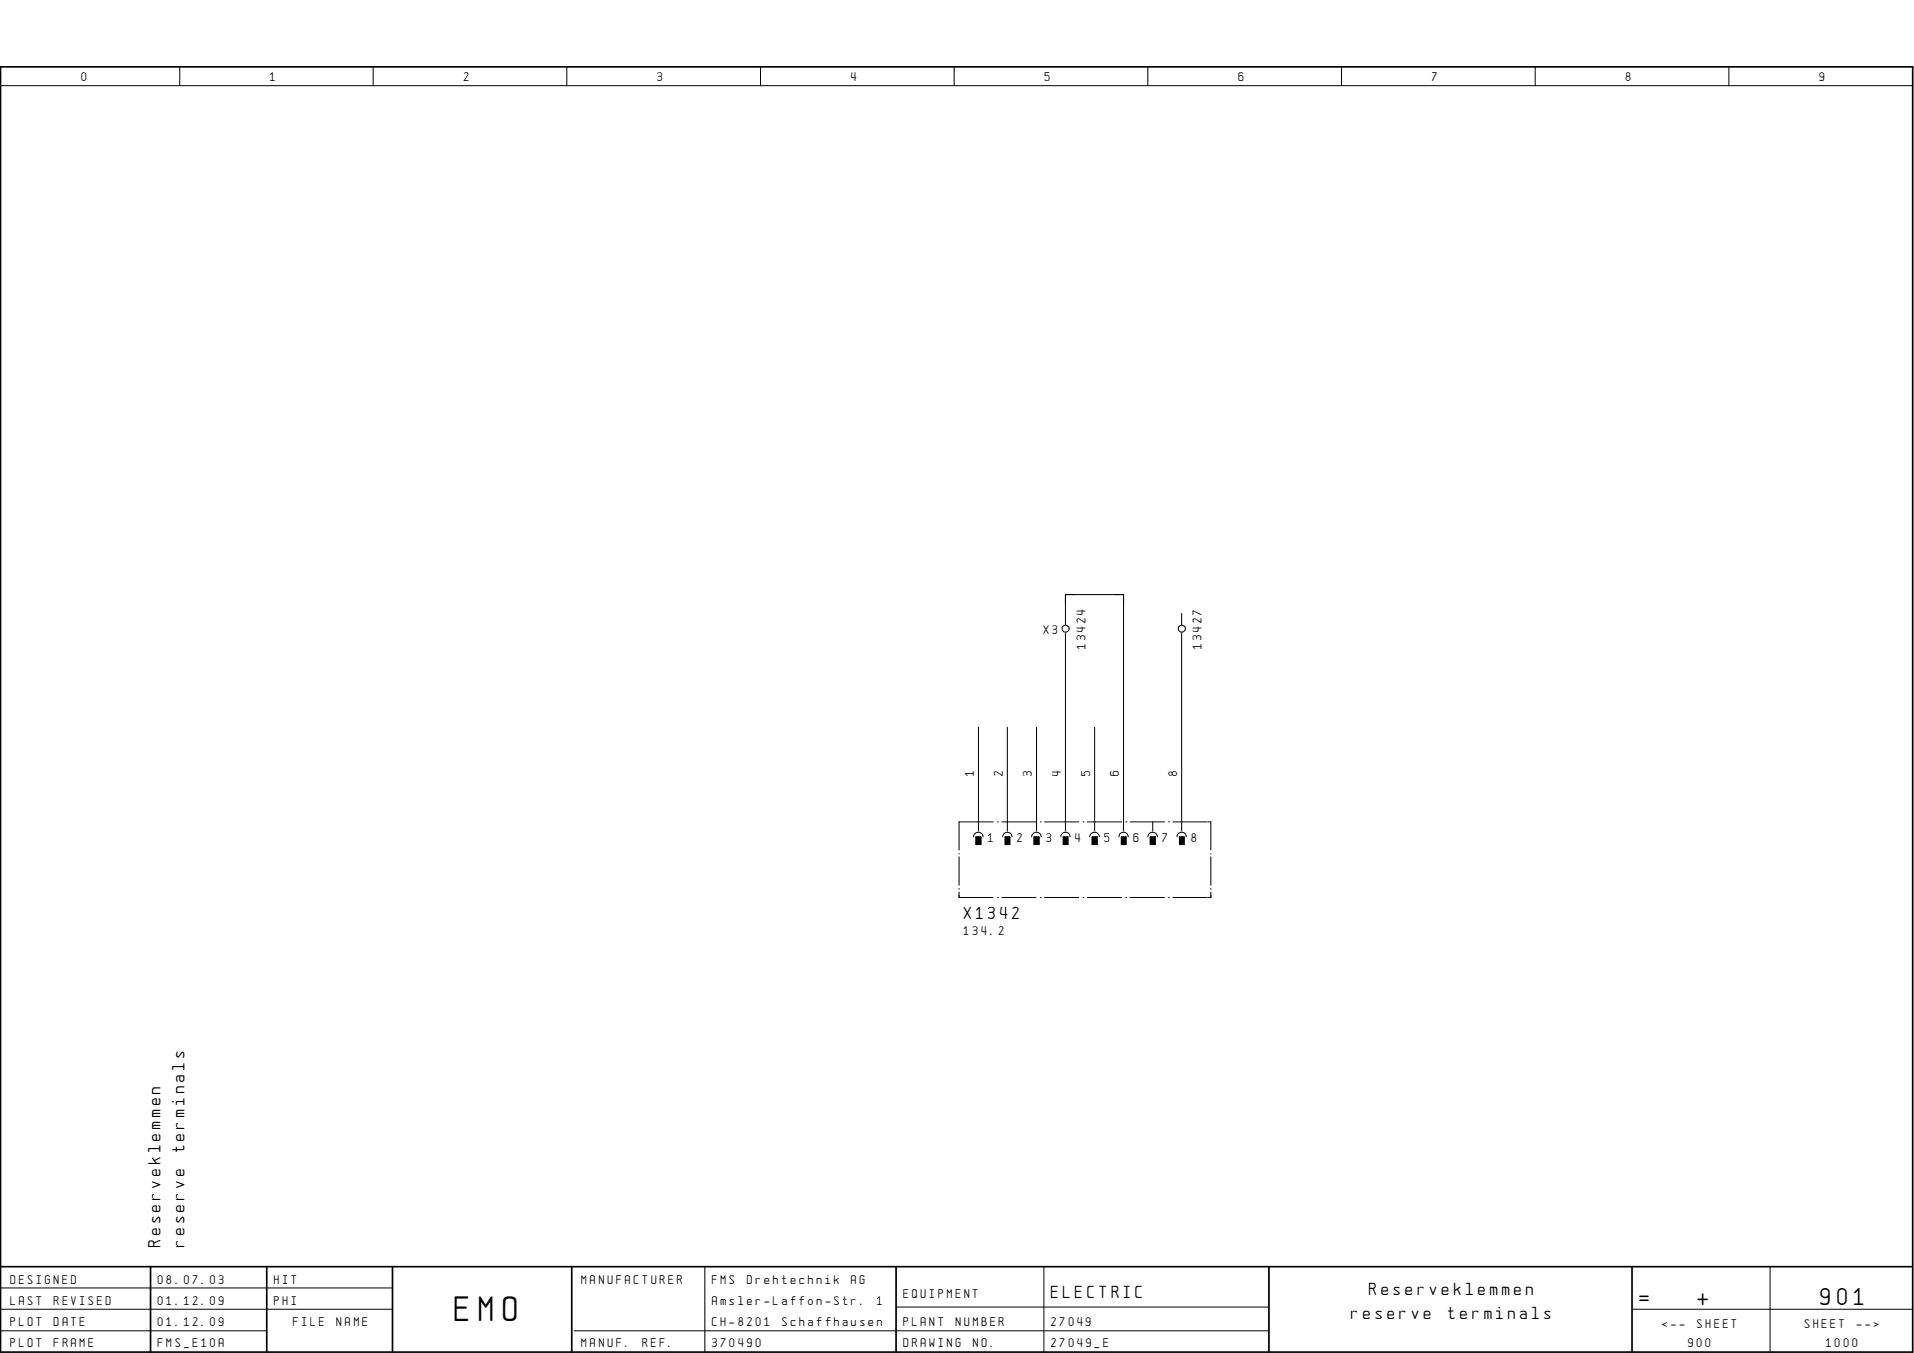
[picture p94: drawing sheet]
<svg xmlns="http://www.w3.org/2000/svg" width="297mm" height="210mm" viewBox="0 0 297 210" stroke-linecap="round" stroke-linejoin="round" font-family="sans-serif">
<defs><g id="words">
<text font-size="4.4" x="70.6" y="205">EMO</text>
<g font-size="3">
<text x="254.4" y="202.4">=</text>
<text x="263.4" y="202.4">+</text>
<text x="282.5" y="202.4">901</text>
</g>
<g font-size="2.2">
<text x="149.6" y="142.6">X1342</text>
<text x="28.6" y="178.8" transform="rotate(-90 28.6 178.8)">terminals</text>
<text x="24.9" y="193.5" transform="rotate(-90 24.9 193.5)">Reserveklemmen</text>
<text x="28.6" y="193.5" transform="rotate(-90 28.6 193.5)">reserve</text>
<text x="163.1" y="201.3">ELECTRIC</text>
<text x="212.5" y="201">Reserveklemmen</text>
<text x="209.7" y="204.6">reserve</text>
<text x="224.7" y="204.6">terminals</text>
</g>
<g font-size="1.6">
<text x="12.7" y="12.6">0</text>
<text x="41.9" y="12.6">1</text>
<text x="72" y="12.6">2</text>
<text x="102.1" y="12.6">3</text>
<text x="132.1" y="12.6">4</text>
<text x="162.1" y="12.6">5</text>
<text x="192.2" y="12.6">6</text>
<text x="222.2" y="12.6">7</text>
<text x="252.3" y="12.6">8</text>
<text x="282.4" y="12.6">9</text>
<text x="162" y="98.3">X3</text>
<text x="168.4" y="100.6" transform="rotate(-90 168.4 100.6)">13424</text>
<text x="186.5" y="100.6" transform="rotate(-90 186.5 100.6)">13427</text>
<text x="151.1" y="120.4" transform="rotate(-90 151.1 120.4)">1</text>
<text x="155.6" y="120.4" transform="rotate(-90 155.6 120.4)">2</text>
<text x="160.1" y="120.4" transform="rotate(-90 160.1 120.4)">3</text>
<text x="164.6" y="120.4" transform="rotate(-90 164.6 120.4)">4</text>
<text x="169.2" y="120.4" transform="rotate(-90 169.2 120.4)">5</text>
<text x="173.6" y="120.4" transform="rotate(-90 173.6 120.4)">6</text>
<text x="182.7" y="120.4" transform="rotate(-90 182.7 120.4)">8</text>
<text x="153.4" y="130.7">1</text>
<text x="157.9" y="130.7">2</text>
<text x="162.4" y="130.7">3</text>
<text x="166.9" y="130.7">4</text>
<text x="171.4" y="130.7">5</text>
<text x="175.9" y="130.7">6</text>
<text x="180.4" y="130.7">7</text>
<text x="184.9" y="130.7">8</text>
<text x="149.6" y="145.1">134.2</text>
<text x="1.6" y="199.1">DESIGNED</text>
<text x="1.6" y="202.4">LAST</text>
<text x="8.4" y="202.4">REVISED</text>
<text x="24.5" y="199.1">08.07.03</text>
<text x="24.5" y="202.4">01.12.09</text>
<text x="42.5" y="199.1">HIT</text>
<text x="42.5" y="202.4">PHI</text>
<text x="90.3" y="199.1">MANUFACTURER</text>
<text x="110.5" y="202.4">Amsler-Laffon-Str.</text>
<text x="110.5" y="199.1">FMS</text>
<text x="115.9" y="199.1">Drehtechnik</text>
<text x="132.1" y="199.1">AG</text>
<text x="136.1" y="202.4">1</text>
<text x="140.2" y="201.3">EQUIPMENT</text>
<text x="1.6" y="205.7">PLOT</text>
<text x="1.6" y="209">PLOT</text>
<text x="8.4" y="205.7">DATE</text>
<text x="8.4" y="209">FRAME</text>
<text x="24.5" y="205.7">01.12.09</text>
<text x="24.5" y="209">FMS_E10A</text>
<text x="45.5" y="205.7">FILE</text>
<text x="52.2" y="205.7">NAME</text>
<text x="90.3" y="209">MANUF.</text>
<text x="99.7" y="209">REF.</text>
<text x="110.5" y="209">370490</text>
<text x="110.5" y="205.7">CH-8201</text>
<text x="121.4" y="205.7">Schaffhausen</text>
<text x="140.2" y="205.7">PLANT</text>
<text x="140.2" y="209">DRAWING</text>
<text x="148.3" y="205.7">NUMBER</text>
<text x="151" y="209">NO.</text>
<text x="163.1" y="205.7">27049</text>
<text x="163.1" y="209">27049_E</text>
<text x="258" y="206.1">&lt;--</text>
<text x="262" y="209">900</text>
<text x="263.4" y="206.1">SHEET</text>
<text x="280.1" y="206.1">SHEET</text>
<text x="283.4" y="209">1000</text>
<text x="288.2" y="206.1">--&gt;</text>
</g>
</g></defs>
<g fill="none" stroke="#000" stroke-width=".16">
<path d="M.1 13.3h296.7M27.9 10.4v2.9M57.9 10.4v2.9M88 10.4v2.9M118 10.4v2.9M148.1 10.4v2.9M178.1 10.4v2.9M208.2 10.4v2.9M238.2 10.4v2.9M268.3 10.4v2.9M165.1 97.1a.55 .55 0 0 1 .7 .1 .55 .55 0 0 1 0 .7l-.3 .1h-.4l-.3-.3v-.4zM165.4 96.9v-4.7h9v36.7"/>
<path d="M165.4 98.1v30.8M183.1 97.1a.55 .55 0 0 1 .7 .1 .55 .55 0 0 1 0 .7l-.2 .1h-.5l-.2-.3v-.4zM183.4 95.2v1.7M183.4 98.1v30.8M151.8 112.8v16.1M156.3 112.8v16.1M160.9 112.8v16.1M169.9 112.8v16.1M148.8 132.4v.1M148.8 132.9v4.4M148.8 137.8v.2M148.8 138.4v.8h5.3"/>
<path d="M151.1 129.8a.74 .74 0 0 1 .7-.7 .74 .74 0 0 1 .8 .7M151.5 129.8h.7v1.2h-.7zM154.1 127.5h-5.3v4.4M154.8 139.2h.1M154.8 127.5h.1M155.5 139.2h5.3M155.5 127.5h5.3M155.6 129.8a.72 .72 0 0 1 .7-.7 .72 .72 0 0 1 .8 .7M156 129.8h.7v1.2h-.7zM160.1 129.8a.74 .74 0 0 1 .7-.7 .74 .74 0 0 1 .8 .7M160.5 129.8h.7v1.2h-.7zM161.5 139.2h.1"/>
<path d="M161.5 127.5h.1M162.1 139.2h5.3M162.1 127.5h5.3M164.6 129.8a.72 .72 0 0 1 .8-.7 .72 .72 0 0 1 .7 .7M165 129.8h.7v1.2h-.7zM168.1 139.2h.1M168.1 127.5h.1M168.7 139.2h5.4M168.7 127.5h5.4M169.1 129.8a.74 .74 0 0 1 .8-.7 .74 .74 0 0 1 .7 .7M169.5 129.8h.8v1.2h-.8zM173.6 129.8a.72 .72 0 0 1 .8-.7 .72 .72 0 0 1 .7 .7"/>
<path d="M174 129.8h.7v1.2h-.7zM174.7 139.2h.2M174.7 127.5h.2M175.4 139.2h5.3M175.4 127.5h5.3M178.1 129.8a.74 .74 0 0 1 .8-.7 .74 .74 0 0 1 .7 .7M178.5 129.8h.8v1.2h-.8zM178.9 127.5v1.4M181.4 139.2h.1M181.4 127.5h.1M182 139.2h5.3M182 127.5h5.3"/>
<path d="M182.7 129.8a.72 .72 0 0 1 .7-.7 .72 .72 0 0 1 .7 .7M183 129.8h.8v1.2h-.8zM187.4 127.5h.5v4.4M187.9 138.4v.8h-.5M187.9 132.4v.1M187.9 132.9v4.4M187.9 137.8v.2M.1 199.8h60.8M109.4 196.5v13.3M162 196.5v13.3M274.7 196.5v13.3M.1 203.1h60.8"/>
<path d="M.1 206.5h41.3M89.1 206.5h107.8M139.1 202.8h57.8M253.3 203.1h43.5"/>
</g>
<path d="M.1 10.4h296.7v199.4h-296.7zM.1 196.5h296.7M23.4 196.5v13.3M41.4 196.5v13.3M60.9 196.5v13.3M88.7 196.5v13.3M139.1 196.5v13.3M196.9 196.5v13.3M253.3 196.5v13.3" fill="none" stroke="#000" stroke-width=".26"/>
<path d="M151.5 129.8h.7v1.2h-.7zM156 129.8h.7v1.2h-.7zM160.5 129.8h.7v1.2h-.7zM165 129.8h.7v1.2h-.7zM169.5 129.8h.8v1.2h-.8zM174 129.8h.7v1.2h-.7zM178.5 129.8h.8v1.2h-.8zM183 129.8h.8v1.2h-.8z" fill="#000"/>
<use href="#words"/>
</svg>
